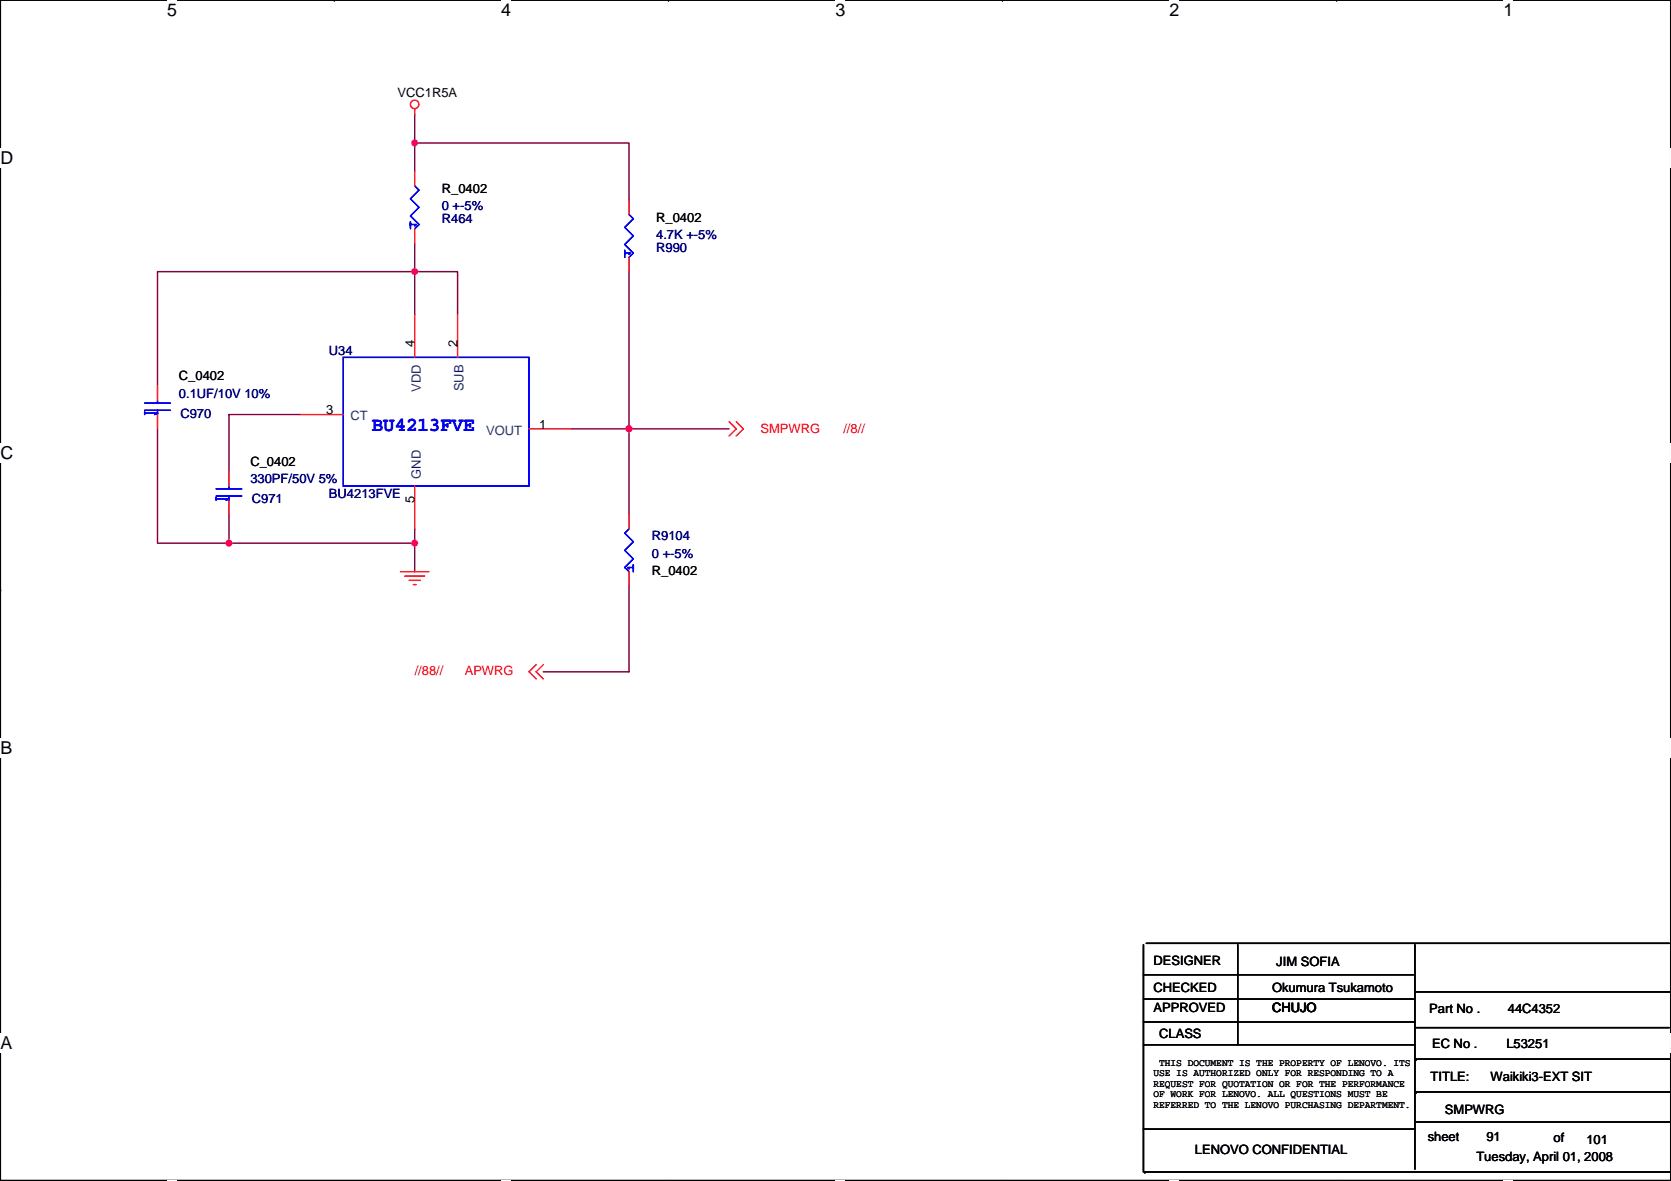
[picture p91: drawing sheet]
<svg xmlns="http://www.w3.org/2000/svg" width="297mm" height="210mm" viewBox="0 0 297 210" stroke-linecap="round" stroke-linejoin="round" font-family="sans-serif">
<defs><g id="words">
<text font-size="3.6" fill="#00f" x="66.1" y="76.7">BU4213FVE</text>
<g font-size="3.2">
<text x="29.7" y="2.8">5</text>
<text x="89.1" y="2.8">4</text>
<text x="148.5" y="2.8">3</text>
<text x="207.9" y="2.8">2</text>
<text x="267.3" y="2.8">1</text>
<text x=".1" y="29.1">D</text>
<text x=".1" y="81.5">C</text>
<text x=".1" y="134">B</text>
<text x=".1" y="186.4">A</text>
</g>
<g font-size="2.3">
<text x="70.7" y="17.3">VCC1R5A</text>
<text x="78.5" y="34.3">R_0402</text>
<text x="116.6" y="39.4">R_0402</text>
<text x="73.7" y="61.7" transform="rotate(-90 73.7 61.7)">4</text>
<text x="81.3" y="61.7" transform="rotate(-90 81.3 61.7)">2</text>
<text x="31.8" y="67.6">C_0402</text>
<text x="58" y="73.7">3</text>
<text x="95.8" y="76.2">1</text>
<text x="44.5" y="82.8">C_0402</text>
<text x="73.7" y="89.5" transform="rotate(-90 73.7 89.5)">5</text>
<text x="115.9" y="102.2">R_0402</text>
<text x="205" y="171.5">DESIGNER</text>
<text x="226.9" y="171.7">JIM SOFIA</text>
<text x="205" y="176.3">CHECKED</text>
<text x="205" y="179.9">APPROVED</text>
<text x="226.1" y="179.9">CHUJO</text>
<text x="226.1" y="176.3">Okumura Tsukamoto</text>
<text x="206.1" y="184.4">CLASS</text>
<text x="254.1" y="180.1">Part No .</text>
<text x="268" y="180.1">44C4352</text>
<text x="254.6" y="186.2">EC No .</text>
<text x="267.8" y="186.2">L53251</text>
<text x="254.3" y="192.1">TITLE:</text>
<text x="256.9" y="197.9">SMPWRG</text>
<text x="265" y="192.1">Waikiki3-EXT SIT</text>
<text x="253.8" y="202.7">sheet</text>
<text x="264.2" y="202.7">91</text>
<text x="276.2" y="203">of</text>
<text x="282" y="203.2">101</text>
<text x="212.4" y="205">LENOVO CONFIDENTIAL</text>
<text x="262.4" y="206.3">Tuesday, April 01, 2008</text>
</g>
<g font-size="2.3" fill="#000080">
<text x="78.5" y="39.7">R464</text>
<text x="78.5" y="37.4">0 +-5%</text>
<text x="116.6" y="44.7">R990</text>
<text x="116.6" y="42.5">4.7K +-5%</text>
<text x="58.5" y="63">U34</text>
<text x="31.8" y="70.7">0.1UF/10V 10%</text>
<text x="32.1" y="74.2">C970</text>
<text x="44.5" y="85.9">330PF/50V 5%</text>
<text x="44.8" y="89.5">C971</text>
<text x="58.5" y="88.4">BU4213FVE</text>
<text x="115.9" y="96.1">R9104</text>
<text x="115.9" y="99.1">0 +-5%</text>
</g>
<g font-size="2.3" fill="#004080">
<text x="74.8" y="69.7" transform="rotate(-90 74.8 69.7)">VDD</text>
<text x="82.4" y="69.6" transform="rotate(-90 82.4 69.6)">SUB</text>
<text x="62.3" y="74.7">CT</text>
<text x="86.4" y="77.3">VOUT</text>
<text x="74.8" y="85.1" transform="rotate(-90 74.8 85.1)">GND</text>
</g>
<g font-size="2.3" fill="#f00">
<text x="135.2" y="77">SMPWRG</text>
<text x="149.9" y="77">//8//</text>
<text x="73.7" y="119.9">//88//</text>
<text x="82.6" y="119.9">APWRG</text>
</g>
<g font-size="1.8">
<text x="205" y="191.3">USE IS AUTHORIZED ONLY FOR RESPONDING TO A</text>
<text x="206.1" y="189.4">THIS DOCUMENT IS THE PROPERTY OF LENOVO. ITS</text>
<text x="205" y="193.1">REQUEST FOR QUOTATION OR FOR THE PERFORMANCE</text>
<text x="205" y="195">OF WORK FOR LENOVO. ALL QUESTIONS MUST BE</text>
<text x="205" y="196.9">REFERRED TO THE LENOVO PURCHASING DEPARTMENT.</text>
</g>
</g></defs>
<path d="M.1 0h296.9v209.8h-296.9z" fill="none" stroke="#000" stroke-width=".25"/>
<g fill="#fff">
<path d="M29.7 0h1.8v3.5h-1.8z"/>
<path d="M29.7 209.8l1.8 .1z"/>
</g>
<path d="M59.4 0h.1M59.4 209.8h.1" fill="none" stroke="#000" stroke-width=".25"/>
<g fill="#fff">
<path d="M89.1 0h1.8v3.5h-1.8z"/>
<path d="M89.1 209.8l1.8 .1z"/>
</g>
<path d="M118.8 0h.1M118.8 209.8h.1" fill="none" stroke="#000" stroke-width=".25"/>
<g fill="#fff">
<path d="M148.5 0h1.8v3.5h-1.8z"/>
<path d="M148.5 209.8l1.8 .1z"/>
</g>
<path d="M178.2 0h.1M178.2 209.8h.1" fill="none" stroke="#000" stroke-width=".25"/>
<g fill="#fff">
<path d="M207.9 0h1.7v3.5h-1.7z"/>
<path d="M207.9 209.8l1.7 .1z"/>
</g>
<path d="M237.6 0h.1M237.6 209.8h.1" fill="none" stroke="#000" stroke-width=".25"/>
<g fill="#fff">
<path d="M267.3 0h1.7v3.5h-1.7z"/>
<path d="M267.3 209.8l1.7 .1z"/>
<path d="M.1 26.2h2.2v3.6h-2.2z"/>
<path d="M297 26.2v3.6z"/>
<path d="M.1 78.7h2.2v3.5h-2.2z"/>
<path d="M297 78.7v3.5z"/>
</g>
<path d="M.1 52.5h.1M297 52.5h.1" fill="none" stroke="#000" stroke-width=".25"/>
<g fill="#fff">
<path d="M.1 131.1h2.1v3.6h-2.1z"/>
<path d="M297 131.1v3.6z"/>
</g>
<path d="M.1 104.9h.1M297 104.9h.1" fill="none" stroke="#000" stroke-width=".25"/>
<path d="M.1 104.9h.1M297 104.9h.1" fill="none" stroke="#000" stroke-width=".18"/>
<g fill="#fff">
<path d="M0 183.6h2.2v3.5h-2.2z"/>
<path d="M297 183.6v3.5z"/>
</g>
<g fill="none" stroke="#000" stroke-width=".25">
<path d="M.1 157.4h.1M297 157.4h.1M203.3 173.2h48M203.3 177.6h48M203.3 167.9v40.4M203.8 167.7h92.9M220 167.9v17.8M251.5 167.9v39.9M251.5 176.3h45.6M203.3 181.6h48.2M203.3 185.7h48.2M251.5 199.4h45.5"/>
<path d="M251.8 188.2h.1M251.8 194.1h.1M251.8 188.2h45.2M251.8 182.6h44.9M251.8 194.1h45.2M297 199.4h.1M203.3 200.7h48.2M203.5 208.3h.1M203.5 208.3h93.5"/>
</g>
<path d="M73.7 25.4h38.1v10.2M73.7 20.3v10.2M73.7 43.2v12.7M81.3 55.9v-7.6h-53.3v20.3M111.8 48.3v27.9h17.8M28 76.2v20.3h45.7M53.4 73.7h-12.7v10.1M101.7 76.2h10.1v15.3M40.7 91.5v5M73.7 94v7.6M111.8 104.2v15.2h-15.2" fill="none" stroke="#800040" stroke-width=".25"/>
<g fill="#f0f" stroke="#f0f" stroke-width=".25">
<circle cx="111.8" cy="76.2" r=".5"/>
<circle cx="73.7" cy="25.4" r=".5"/>
<circle cx="73.7" cy="48.3" r=".5"/>
<circle cx="73.7" cy="96.5" r=".5"/>
<circle cx="40.7" cy="96.5" r=".5"/>
</g>
<g fill="none" stroke="#f00" stroke-width=".25">
<path d="M73.7 19.3v1M73.7 30.5v2.5M111.8 35.6v2.5M73.7 40.7v2.5M73.7 55.9v7.6M81.3 55.9v7.6M111.8 45.7v2.6M28 68.6v2.5M28 73.7v2.5M53.4 73.7h7.6M94 76.2h7.7M129.6 75l1.3 1.2-1.3 1.3"/>
<path d="M130.9 75l1.2 1.2-1.2 1.3M40.7 83.8v2.6M40.7 88.9v2.6M73.7 86.4v7.6M111.8 91.5v2.5M71.2 101.6h5.1M71.9 102.4h3.6M72.7 103.1h2M73.5 103.9h.5M95.3 118.1l-1.3 1.3 1.3 1.3M96.6 118.1l-1.3 1.3 1.3 1.3M111.8 101.6v2.6"/>
<circle cx="73.7" cy="18.5" r=".76"/>
</g>
<g fill="none" stroke="#00f" stroke-width=".25">
<path d="M73 39.9h1l-.3 .3M73 39.4v1.3M73.7 33l.8 .8-1.5 1.5 1.5 1.6-1.5 1.5 1.5 1.5-.8 .8M111.8 38.1l.8 .8-1.5 1.5 1.5 1.5-1.5 1.6 1.5 1.5-.8 .7M111.1 45h1l-.3 .2M111.1 44.5v1.2M25.7 71.6h4.6M25.7 72.9h4.6M25.7 73.4h2.3l-.5 .3M25.7 73.2v.5M28 71.1v.5M28 72.9v.8"/>
<path d="M61 63.5h33v22.9h-33zM38.4 86.9h4.6M38.4 88.2h4.6M38.4 88.7h2.3l-.5 .2M38.4 88.4v.5M40.7 86.4v.5M40.7 88.2v.7M111.8 94l-.7 .8 1.5 1.5-1.5 1.5 1.5 1.5-1.5 1.6 .7 .7M112.6 100.9h-1l.2 .2M112.6 100.4v1.2"/>
</g>
<use href="#words"/>
</svg>
